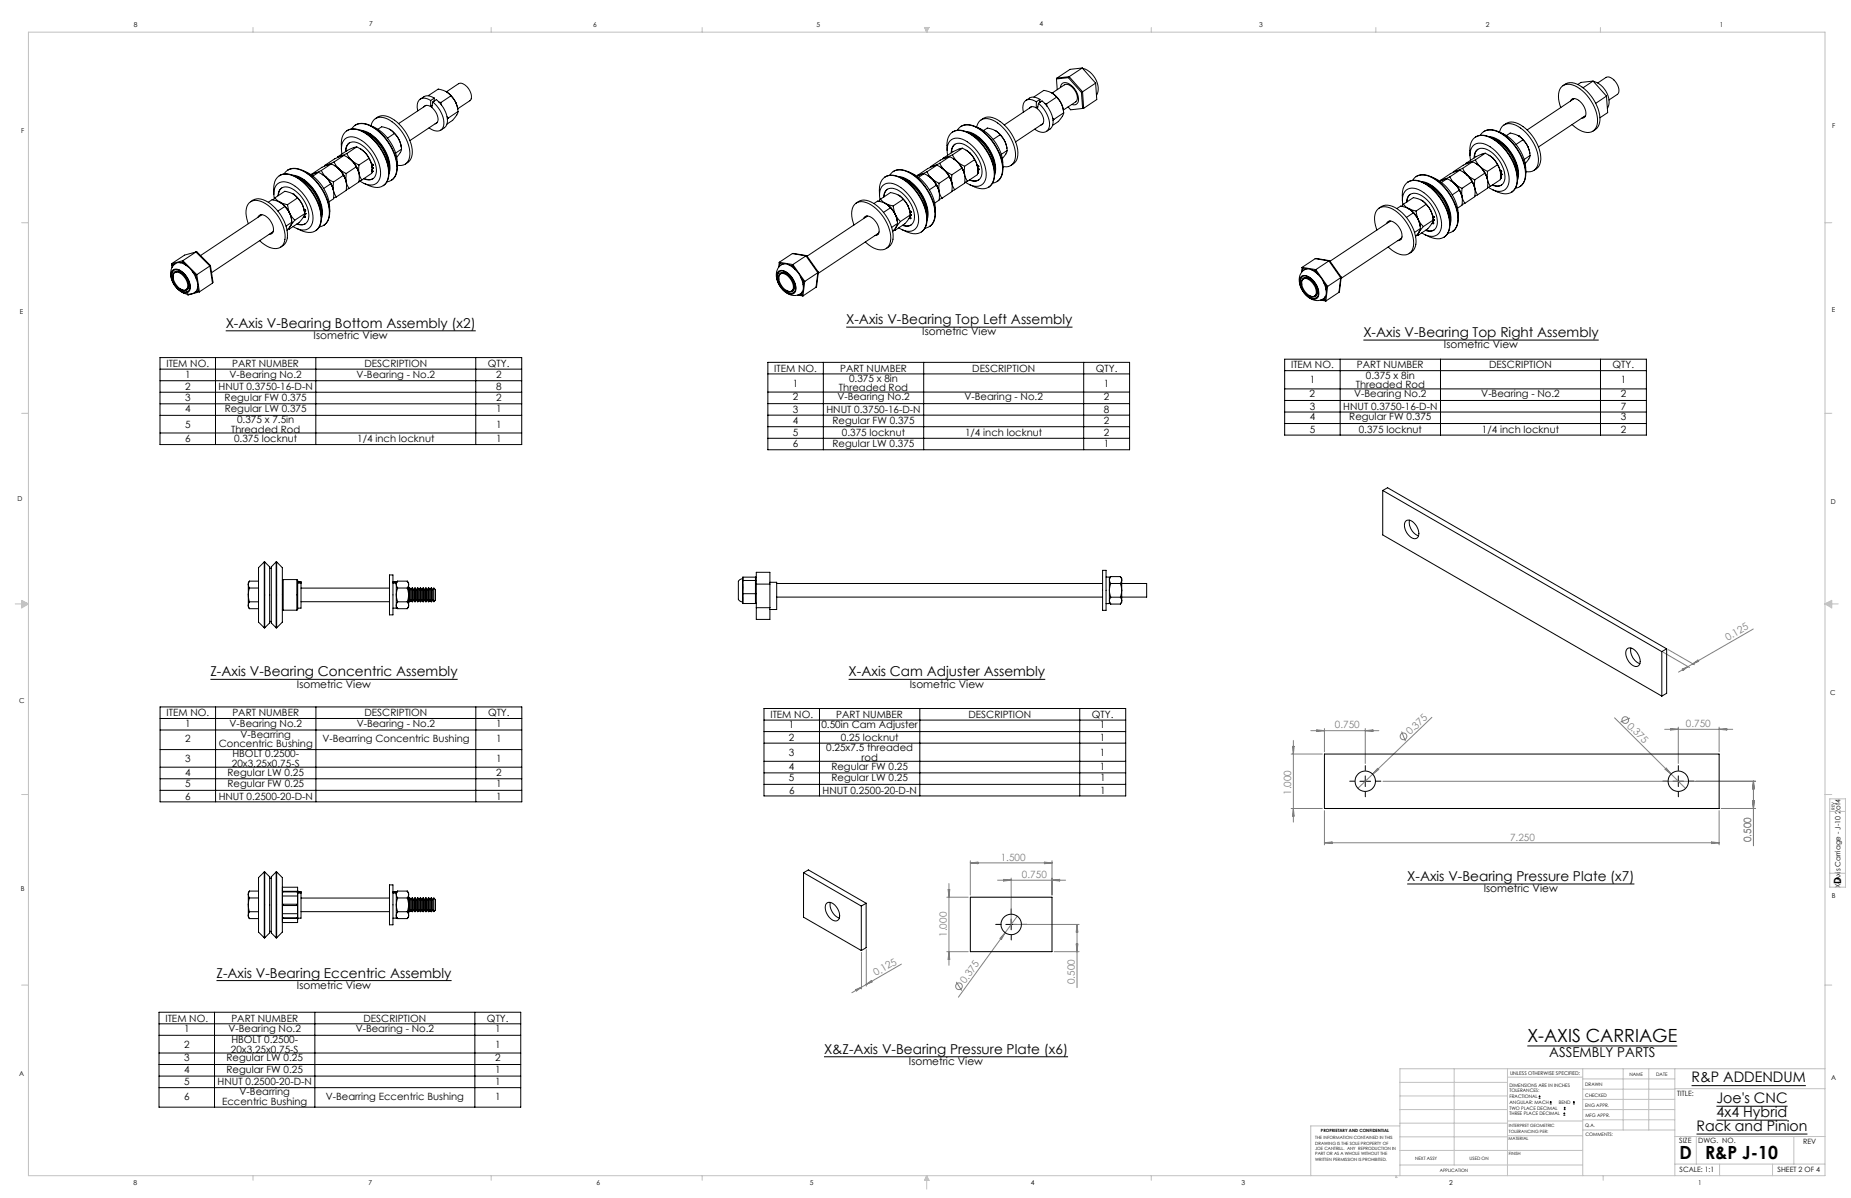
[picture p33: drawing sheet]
<svg xmlns="http://www.w3.org/2000/svg" width="864mm" height="559mm" viewBox="0 0 864 559" stroke-linecap="round" stroke-linejoin="round" font-family="sans-serif">
<defs><g id="words">
<g font-size="8.5">
<text x="713" y="486">X-AXIS CARRIAGE</text>
<text x="784" y="541">D</text>
<text x="796" y="541">R&amp;P J-10</text>
</g>
<g font-size="6.8">
<text x="789" y="505">R&amp;P ADDENDUM</text>
<text x="801" y="515">Joe's CNC</text>
<text x="801" y="521">4x4 Hybrid</text>
<text x="792" y="528">Rack and Pinion</text>
</g>
<g font-size="6.3">
<text x="105" y="153">X-Axis V-Bearing Bottom Assembly (x2)</text>
<text x="395" y="151">X-Axis V-Bearing Top Left Assembly</text>
<text x="636" y="157">X-Axis V-Bearing Top Right Assembly</text>
<text x="98" y="316">Z-Axis V-Bearing Concentric Assembly</text>
<text x="396" y="316">X-Axis Cam Adjuster Assembly</text>
<text x="657" y="411">X-Axis V-Bearing Pressure Plate (x7)</text>
<text x="101" y="456">Z-Axis V-Bearing Eccentric Assembly</text>
<text x="384" y="492">X&amp;Z-Axis V-Bearing Pressure Plate (x6)</text>
<text x="723" y="493">ASSEMBLY PARTS</text>
</g>
<g font-size="4.9">
<text x="146" y="158">Isometric View</text>
<text x="430" y="156">Isometric View</text>
<text x="674" y="162">Isometric View</text>
<text x="139" y="321">Isometric View</text>
<text x="425" y="321">Isometric View</text>
<text x="692" y="416">Isometric View</text>
<text x="139" y="461">Isometric View</text>
<text x="424" y="497">Isometric View</text>
</g>
<g font-size="4.7">
<text x="78" y="171">ITEM NO.</text>
<text x="108" y="171">PART NUMBER</text>
<text x="170" y="171">DESCRIPTION</text>
<text x="228" y="171">QTY.</text>
<text x="361" y="173">ITEM NO.</text>
<text x="392" y="173">PART NUMBER</text>
<text x="454" y="173">DESCRIPTION</text>
<text x="511" y="173">QTY.</text>
<text x="602" y="172">ITEM NO.</text>
<text x="633" y="172">PART NUMBER</text>
<text x="695" y="172">DESCRIPTION</text>
<text x="752" y="172">QTY.</text>
<text x="86" y="176">1</text>
<text x="107" y="176">V-Bearing No.2</text>
<text x="166" y="176">V-Bearing - No.2</text>
<text x="231" y="176">2</text>
<text x="396" y="178">0.375 x 8in</text>
<text x="611" y="179">1</text>
<text x="637" y="177">0.375 x 8in</text>
<text x="756" y="179">1</text>
<text x="86" y="182">2</text>
<text x="102" y="182">HNUT 0.3750-16-D-N</text>
<text x="231" y="182">8</text>
<text x="370" y="180">1</text>
<text x="391" y="183">Threaded Rod</text>
<text x="515" y="180">1</text>
<text x="611" y="185">2</text>
<text x="632" y="185">V-Bearing No.2</text>
<text x="633" y="181">Threaded Rod</text>
<text x="691" y="185">V-Bearing - No.2</text>
<text x="756" y="185">2</text>
<text x="86" y="187">3</text>
<text x="105" y="187">Regular FW 0.375</text>
<text x="231" y="187">2</text>
<text x="370" y="187">2</text>
<text x="391" y="187">V-Bearing No.2</text>
<text x="450" y="187">V-Bearing - No.2</text>
<text x="515" y="187">2</text>
<text x="611" y="191">3</text>
<text x="627" y="191">HNUT 0.3750-16-D-N</text>
<text x="756" y="191">7</text>
<text x="86" y="192">4</text>
<text x="105" y="192">Regular LW 0.375</text>
<text x="111" y="197">0.375 x 7.5in</text>
<text x="231" y="192">1</text>
<text x="370" y="193">3</text>
<text x="370" y="198">4</text>
<text x="386" y="193">HNUT 0.3750-16-D-N</text>
<text x="388" y="198">Regular FW 0.375</text>
<text x="515" y="193">8</text>
<text x="515" y="198">2</text>
<text x="611" y="196">4</text>
<text x="630" y="196">Regular FW 0.375</text>
<text x="756" y="196">3</text>
<text x="86" y="200">5</text>
<text x="108" y="202">Threaded Rod</text>
<text x="231" y="200">1</text>
<text x="370" y="203">5</text>
<text x="393" y="203">0.375 locknut</text>
<text x="450" y="203">1/4 inch locknut</text>
<text x="515" y="203">2</text>
<text x="611" y="202">5</text>
<text x="634" y="202">0.375 locknut</text>
<text x="691" y="202">1/4 inch locknut</text>
<text x="756" y="202">2</text>
<text x="86" y="206">6</text>
<text x="109" y="206">0.375 locknut</text>
<text x="167" y="206">1/4 inch locknut</text>
<text x="231" y="206">1</text>
<text x="370" y="208">6</text>
<text x="388" y="208">Regular LW 0.375</text>
<text x="515" y="208">1</text>
<text x="78" y="334">ITEM NO.</text>
<text x="108" y="334">PART NUMBER</text>
<text x="170" y="334">DESCRIPTION</text>
<text x="228" y="334">QTY.</text>
<text x="359" y="335">ITEM NO.</text>
<text x="390" y="335">PART NUMBER</text>
<text x="452" y="335">DESCRIPTION</text>
<text x="509" y="335">QTY.</text>
<text x="86" y="339">1</text>
<text x="107" y="339">V-Bearing No.2</text>
<text x="166" y="339">V-Bearing - No.2</text>
<text x="231" y="339">1</text>
<text x="368" y="340">1</text>
<text x="383" y="340">0.50in Cam Adjuster</text>
<text x="513" y="340">1</text>
<text x="86" y="346">2</text>
<text x="112" y="344">V-Bearring</text>
<text x="150" y="346">V-Bearring Concentric Bushing</text>
<text x="231" y="346">1</text>
<text x="368" y="346">2</text>
<text x="392" y="346">0.25 locknut</text>
<text x="513" y="346">1</text>
<text x="102" y="349">Concentric Bushing</text>
<text x="108" y="353">HBOLT 0.2500-</text>
<text x="368" y="353">3</text>
<text x="385" y="350">0.25x7.5 threaded</text>
<text x="513" y="353">1</text>
<text x="86" y="355">3</text>
<text x="108" y="358">20x3.25x0.75-S</text>
<text x="231" y="355">1</text>
<text x="368" y="359">4</text>
<text x="388" y="359">Regular FW 0.25</text>
<text x="402" y="355">rod</text>
<text x="513" y="359">1</text>
<text x="86" y="362">4</text>
<text x="106" y="362">Regular LW 0.25</text>
<text x="231" y="362">2</text>
<text x="368" y="364">5</text>
<text x="388" y="364">Regular LW 0.25</text>
<text x="513" y="364">1</text>
<text x="86" y="367">5</text>
<text x="106" y="367">Regular FW 0.25</text>
<text x="231" y="367">1</text>
<text x="368" y="370">6</text>
<text x="384" y="370">HNUT 0.2500-20-D-N</text>
<text x="513" y="370">1</text>
<text x="86" y="373">6</text>
<text x="102" y="373">HNUT 0.2500-20-D-N</text>
<text x="231" y="373">1</text>
<text x="859" y="412" transform="rotate(-90 859 412)">D</text>
<text x="77" y="477">ITEM NO.</text>
<text x="108" y="477">PART NUMBER</text>
<text x="170" y="477">DESCRIPTION</text>
<text x="227" y="477">QTY.</text>
<text x="86" y="481">1</text>
<text x="107" y="481">V-Bearing No.2</text>
<text x="166" y="481">V-Bearing - No.2</text>
<text x="231" y="481">1</text>
<text x="86" y="489">2</text>
<text x="108" y="491">20x3.25x0.75-S</text>
<text x="108" y="486">HBOLT 0.2500-</text>
<text x="231" y="489">1</text>
<text x="86" y="495">3</text>
<text x="106" y="495">Regular LW 0.25</text>
<text x="231" y="495">2</text>
<text x="86" y="500">4</text>
<text x="106" y="500">Regular FW 0.25</text>
<text x="231" y="500">1</text>
<text x="86" y="506">5</text>
<text x="102" y="506">HNUT 0.2500-20-D-N</text>
<text x="231" y="506">1</text>
<text x="86" y="513">6</text>
<text x="104" y="515">Eccentric Bushing</text>
<text x="112" y="511">V-Bearring</text>
<text x="152" y="513">V-Bearring Eccentric Bushing</text>
<text x="231" y="513">1</text>
</g>
<g font-size="4.7" fill="#808080">
<text x="806" y="299" transform="rotate(-30 806 299)">0.125</text>
<text x="623" y="340">0.750</text>
<text x="759" y="339" transform="rotate(45 759 339)">0.375</text>
<text x="787" y="339">0.750</text>
<text x="658" y="343" transform="rotate(-44 658 343)">0.375</text>
<text x="602" y="371" transform="rotate(-90 602 371)">1.000</text>
<text x="705" y="392">7.250</text>
<text x="817" y="393" transform="rotate(-90 817 393)">0.500</text>
<text x="467" y="401">1.500</text>
<text x="477" y="410">0.750</text>
<text x="442" y="437" transform="rotate(-90 442 437)">1.000</text>
<text x="409" y="455" transform="rotate(-30 409 455)">0.125</text>
<text x="450" y="459" transform="rotate(-54 450 459)">0.375</text>
<text x="502" y="459" transform="rotate(-90 502 459)">0.500</text>
</g>
<g font-size="3.4">
<text x="859" y="414" transform="rotate(-90 859 414)">X-Axis Carriage - J-10 2of4</text>
<text x="783" y="511">TITLE:</text>
<text x="783" y="533">SIZE</text>
<text x="792" y="533">DWG. NO.</text>
<text x="841" y="533">REV</text>
<text x="784" y="547">SCALE: 1:1</text>
<text x="829" y="547">SHEET 2 OF 4</text>
</g>
<g font-size="3.2">
<text x="62" y="12">8</text>
<text x="172" y="12">7</text>
<text x="277" y="12">6</text>
<text x="381" y="12">5</text>
<text x="485" y="12">4</text>
<text x="588" y="12">3</text>
<text x="693" y="12">2</text>
<text x="802" y="12">1</text>
<text x="855" y="60">F</text>
<text x="10" y="62">F</text>
<text x="9" y="147">E</text>
<text x="855" y="145">E</text>
<text x="8" y="234">D</text>
<text x="854" y="235">D</text>
<text x="9" y="328">C</text>
<text x="854" y="324">C</text>
<text x="10" y="416">B</text>
<text x="855" y="419">B</text>
<text x="9" y="502">A</text>
<text x="854" y="504">A</text>
<text x="62" y="553">8</text>
<text x="172" y="553">7</text>
<text x="278" y="553">6</text>
<text x="378" y="553">5</text>
<text x="481" y="553">4</text>
<text x="579" y="553">3</text>
<text x="676" y="553">2</text>
<text x="792" y="553">1</text>
</g>
<text font-size="2.4" x="705" y="501">UNLESS OTHERWISE SPECIFIED:</text>
<g font-size="2.2">
<text x="760" y="502">NAME</text>
<text x="773" y="502">DATE</text>
<text x="704" y="507">DIMENSIONS ARE IN INCHES</text>
<text x="704" y="510">TOLERANCES:</text>
<text x="740" y="507">DRAWN</text>
<text x="704" y="512">FRACTIONAL</text>
<text x="704" y="515">ANGULAR: MACH</text>
<text x="727" y="515">BEND</text>
<text x="740" y="511">CHECKED</text>
<text x="704" y="518">TWO PLACE DECIMAL</text>
<text x="704" y="520">THREE PLACE DECIMAL</text>
<text x="740" y="516">ENG APPR.</text>
<text x="740" y="521">MFG APPR.</text>
<text x="740" y="526">Q.A.</text>
<text x="740" y="530">COMMENTS:</text>
</g>
<g font-size="2.1">
<text x="660" y="541">NEXT ASSY</text>
<text x="686" y="541">USED ON</text>
<text x="672" y="547">APPLICATION</text>
</g>
<g font-size="2">
<text x="856" y="378" transform="rotate(-90 856 378)">REV</text>
<text x="704" y="526">INTERPRET GEOMETRIC</text>
<text x="614" y="531">THE INFORMATION CONTAINED IN THIS</text>
<text x="614" y="534">DRAWING IS THE SOLE PROPERTY OF</text>
<text x="616" y="528">PROPRIETARY AND CONFIDENTIAL</text>
<text x="704" y="532">MATERIAL</text>
<text x="704" y="528">TOLERANCING PER:</text>
<text x="614" y="536">JOE CANTRILL. ANY REPRODUCTION IN</text>
<text x="614" y="539">PART OR AS A WHOLE WITHOUT THE</text>
<text x="704" y="539">FINISH</text>
<text x="614" y="541">WRITTEN PERMISSION IS PROHIBITED.</text>
</g>
</g></defs>
<g fill="none" stroke="#808080" stroke-width=".47">
<path d="M818 293l-28 17M776 304l12 7M778 303l13 7M785 312l3-1-3 2zM788 311l-5 3M790 310l-2 1M790 310l2-2 1 1zM618 340v11M637 340v16M668 335l-34 33M753 335l33 33M760 335l-4 2"/>
<path d="M779 340h4l-4 1zM783 339v17M802 339v12M602 352h15M603 348h1l-1 4zM603 345v38M612 341h31M614 340l4 1h-4zM637 341l4-1v1zM643 358v1l-3 2zM654 341l2 5M777 340h31"/>
<path d="M777 359v-1l3 3zM802 340h4v1zM602 377h15M603 377l1 4h-1zM618 378v16M645 364h174M802 378v16M803 377h16M818 374v3zM818 364v30M818 364v4zM618 393h184"/>
<path d="M618 393h3zM799 393h3h-3zM442 419h10M442 415h1v4zM443 412v38M453 401v17M453 402h38M453 402h3v1zM465 411h32M468 410l4 1h-4zM472 410v20M487 402h4l-4 1z"/>
<path d="M491 401v17M491 411l3-1v1zM469 435l-2 3zM473 431h30M475 427l-28 38M502 431v30M502 431l1 4h-1zM402 444v17M404 443v17M404 459l3-2v1zM421 450l-19 10M442 444h10"/>
<path d="M443 444v3h-1zM446 458l3 4M492 444h11M502 440h1l-1 4zM399 462l3-2-2 2zM402 460l-5 3"/>
<circle cx="758" cy="336" r="1.6"/>
<circle cx="655" cy="343" r="1.6"/>
<circle cx="447" cy="460" r="1.6"/>
</g>
<g fill="none" stroke="#000" stroke-width=".47">
<path d="M493 37v5M493 36v1M498 36l7 7M498 36l-5 1M499 36l6 7M499 36h-1M499 36h-6M505 32l6 7M505 32l-6 4M505 32h-6l-6 4M505 32a10 10 0 0 1 7 12M511 39l-6 4"/>
<path d="M511 39l1 7-6 5M729 40a7 7 0 0 1 10 2 17 17 0 0 1 7 17l-3 2M743 38l7 7M743 38l-4 3M743 38h-5l-2 1M743 38a10 10 0 0 1 7 13M745 39l4-3a6 6 0 0 1 6 8l-4 3M166 58a9 9 0 0 1 11 4 21 21 0 0 1 8 20l-2 2M173 58a20 20 0 0 1 12 20M173 59a5 5 0 0 1 4-4 5 5 0 0 1 5 1 18 18 0 0 1 9 19l-2 2h-4M175 55a7 7 0 0 1 10 2 17 17 0 0 1 7 17l-3 3M199 49l-13 9"/>
<path d="M200 45l4-3 4 1 2 2M201 50l-2-1-1 1M201 47a4 4 0 0 0-5 0 4 4 0 0 0-1 5M201 47v3M202 49l-1 1M202 48a11 11 0 0 1 4 12 5 5 0 0 1-6 0M202 48l2-2a11 11 0 0 1 4 13l-2 2M202 48l-1 2a6 6 0 0 1 3 7l-1 1M203 46l-4-1-3 1M203 46l-2 1M203 46v1M203 47h.1"/>
<path d="M204 57l-13 9M205 48h1M206 48v1M208 43l6-4a6 6 0 0 1 5 8l-5 4M208 43h.1M208 43l3 3 2 2M209 54v1M209 55v1M210 45l3 3M210 45l-4 3M213 48l1 4M213 48l1 3"/>
<path d="M214 52l-3 4-2 2M214 52l-5 3M448 59a9 9 0 0 1 11 3 22 22 0 0 1 8 20l-2 3M455 59a20 20 0 0 1 13 19M456 59a5 5 0 0 1 3-4 5 5 0 0 1 5 2 18 18 0 0 1 9 18l-2 2-3 1M458 56a7 7 0 0 1 10 2 16 16 0 0 1 6 17l-2 2M481 50l-12 8M482 45l5-3 4 1 2 2M483 50h-2h-1M484 47a4 4 0 0 0-6 0 4 4 0 0 0-1 5M484 47l-1 3M484 50h-1"/>
<path d="M485 48a11 11 0 0 1 4 13 4 4 0 0 1-6-1M485 48l1-1a11 11 0 0 1 5 12l-3 2M485 48l-1 3a5 5 0 0 1 2 7M485 46l-3-1-3 2M485 46l-1 1M485 46v2M485 47v1M487 58l-13 8M487 48h1M488 48v2M491 43l6-3a6 6 0 0 1 5 8l-6 3M491 43h.1"/>
<path d="M491 43l3 3 1 3M491 55l1 1M492 56h-1M493 45l2 4M493 45l-5 3M495 41a2.7 2.7 0 0 1 2-3 2.7 2.7 0 0 1 3 2 7 7 0 0 1 2 9h-2M495 49l1 4M495 49l1 3M496 53l-2 4-3 1M496 53l-4 3M498 50l2 1h5M505 43v8"/>
<path d="M505 43h.1M505 43l1 8M506 51h-1M702 58a7 7 0 0 1 10 2 17 17 0 0 1 6 17l-2 2M728 50a8 8 0 0 1 2-10 12 12 0 0 1 12 7 12 12 0 0 1 2 14 8 8 0 0 1-11-3M733 47a2.6 2.6 0 0 1 4 0 5 5 0 0 1 2 8h-1M734 46h.1M734 46l-21 15M739 54h1M740 54l-22 15M750 45l-5 3M750 45v8l-4 2"/>
<path d="M134 79a11 11 0 0 1 13 5 19 19 0 0 1 6 19l-2 2M134 79h.1M141 79a20 20 0 0 1 13 20M150 80l2 3M150 80l-3 1M152 77h-1M153 77h-1M153 77l-7 4M155 76l3 3M155 76l-2 1M155 76l-5 4M156 76l2 3"/>
<path d="M156 76l-3 1M156 77l2 2M157 73h.1M158 79l2 3 2 3M158 79l4 2M158 79l2 3M159 73h-2M159 73l-7 4M159 70a8 8 0 0 1 4-9 14 14 0 0 1 13 7 17 17 0 0 1 4 17 7 7 0 0 1-10 1M160 72a6 6 0 0 1 4-8 18 18 0 0 1 13 19 5 5 0 0 1-8 2l-1-1M160 72l4 3M160 72l-1 1"/>
<path d="M160 72l-4 4M161 71a4 4 0 0 1 2-5 4 4 0 0 1 5 1 14 14 0 0 1 7 15 4 4 0 0 1-5 1M162 61a9 9 0 0 1 11 3 21 21 0 0 1 8 20l-2 3M162 72l2 3M162 72l-3 1M162 73l2 2M163 67l-1 2-1 2M164 75l2 3 1 3M164 75l3 2M164 75l2 3M164 60a6 6 0 0 1 9-1 23 23 0 0 1 12 22l-2 3-2 1M166 78l1 3"/>
<path d="M166 78l-4 3M166 69l4 2M166 69l-4 1-5 3M166 69l-4 3M167 77v4M168 61a18 18 0 0 1 13 20M168 69l2 2M169 61a21 21 0 0 1 13 19M169 61a19 19 0 0 1 12 19M170 71l2 3M170 71l2 3 1 3M172 74l1 3"/>
<path d="M172 74l-5 3M173 76l1 1M173 77v4l-4 3M173 79h1M173 78h1M174 77h.1M174 79v1M174 78h.1M174 79h.1M174 78v1M174 80h.1M176 60a4 4 0 0 1 6 0l2 2"/>
<path d="M182 60h.1M182 60l2 2 2 3M184 62l2 3M184 62l-3 2M186 65l1 5M186 65l1 4M187 70l-2 3M187 70l-2 1M434 78h.1M436 77l-8 5M436 77l-2 1M437 77l4 2"/>
<path d="M437 77h-1M437 77l-4 3M438 76l3 3M438 76l-2 1M439 78l2 1M440 74h.1M441 79l2 3M441 79l2 3 1 3M441 79l3 3M442 73l-2 1M442 73l-8 5M442 70a8 8 0 0 1 4-9 17 17 0 0 1 15 11 13 13 0 0 1 1 15 8 8 0 0 1-10-1"/>
<path d="M442 72a6 6 0 0 1 5-8 18 18 0 0 1 13 20 5 5 0 0 1-9 1h-1M443 73l4 2M443 73h-1M443 73l-5 3M444 71a4 4 0 0 1 2-4 4 4 0 0 1 5 1 14 14 0 0 1 7 15l-2 1h-4M444 72l3 3M444 72l-2 1M444 62a9 9 0 0 1 11 2 22 22 0 0 1 9 20l-3 3M444 62h.1M445 74l2 1M446 67l-2 2v2M447 75l2 3 1 4"/>
<path d="M447 75l3 3M447 75l2 3M447 61a7 7 0 0 1 10-1 23 23 0 0 1 10 21l-1 3-3 1M449 78l1 4M449 78l-5 4M449 69l4 2M449 69l-4 2-5 3M449 69l-5 3M450 78v4M451 61a18 18 0 0 1 13 21M451 70l2 1M451 62a21 21 0 0 1 13 19"/>
<path d="M452 62a19 19 0 0 1 12 18M453 71l2 4M453 71l2 3 1 4M455 75l1 3M455 75l-5 3M456 77h1M456 77h.1M456 78v3l-5 4M456 80h.1M456 78l1 1M456 77v1M456 79h.1"/>
<path d="M456 80l1 1M456 80v1M456 79h1M456 78h.1M456 77l1 1M457 78h.1M457 77v1M457 78h-1M457 79h-1M457 79h.1M459 61a4 4 0 0 1 5 0l3 2M465 61h.1"/>
<path d="M465 61l2 2 2 3M467 63l2 3M467 63l-4 2M469 66l1 4M469 66l1 3M470 70l-2 4M470 70l-3 2M680 80l-8 4M680 80h-2M681 79l4 3M681 79l-1 1M681 79l-5 3"/>
<path d="M682 79l3 3M682 79l-2 1M684 76h.1M686 76l-8 4M686 76h-2M686 73a7 7 0 0 1 4-10 17 17 0 0 1 15 11 12 12 0 0 1 0 15 9 9 0 0 1-9 0M686 75a6 6 0 0 1 2-7 6 6 0 0 1 7 0 19 19 0 0 1 9 18 5 5 0 0 1-9 2l-1-1M687 75l4 3M687 75l-1 1M687 75l-5 4M688 74a4 4 0 0 1 2-5 4 4 0 0 1 5 1 14 14 0 0 1 6 15l-1 2-4-1M688 64a9 9 0 0 1 11 2 22 22 0 0 1 8 21l-2 3"/>
<path d="M688 75l3 3M688 75l-2 1M689 76l2 2M690 70l-2 1v3M691 78l2 3M691 78l2 3 1 3M691 78l3 2M691 63a6 6 0 0 1 9-1 23 23 0 0 1 11 21l-1 3-3 2M692 61a9 9 0 0 1 10 3 22 22 0 0 1 9 20l-2 3M693 71l3 3M693 71l-4 2-5 3M693 71l-5 4"/>
<path d="M694 80v4M695 64a18 18 0 0 1 13 20M695 72l1 2M695 64a21 21 0 0 1 13 19M696 64a19 19 0 0 1 12 19M696 74l3 3M696 74l3 3 1 3M699 77l1 3M699 77l-5 3M699 61a20 20 0 0 1 13 20M700 62a5 5 0 0 1 3-4 5 5 0 0 1 5 1 19 19 0 0 1 9 18l-1 3h-4M700 79l1 1z"/>
<path d="M700 80v4l-5 3M700 80h.1M700 80h1M701 80h-1M703 63a4 4 0 0 1 5 0l3 2M709 63h.1M709 63l2 2 2 3M711 65l2 3M711 65l-4 2M713 68l1 5M713 68l1 4M714 73l-2 3"/>
<path d="M714 73l-3 1M117 94a7 7 0 0 1 10 2 17 17 0 0 1 6 17l-2 2M128 91a7 7 0 0 1 5-10 20 20 0 0 1 16 15 10 10 0 0 1-2 12h-4l-5-1M128 93a5 5 0 0 1 2-7 5 5 0 0 1 7 0 18 18 0 0 1 8 19 6 6 0 0 1-8 1M128 92l5-3 4 1 2 2M128 92l3 2M128 92l-1 1M130 94h1M130 82a10 10 0 0 1 12 4 21 21 0 0 1 7 19l-2 3M131 94l2 2 2 4M131 94l3 1M131 94l2 2"/>
<path d="M131 94a4 4 0 0 0-6 0M131 95h.1M131 95l2 1 2 4M131 88l-1 3a4 4 0 0 1 2-4 4 4 0 0 1 5 1 14 14 0 0 1 7 15l-2 2-3-1h4M133 81a6 6 0 0 1 9-1 23 23 0 0 1 11 22l-2 3-2 1M133 96l2 4M133 96l-3 2M134 95l1 5M135 100l3 3M135 100l1 4M135 100l1 3M136 82a18 18 0 0 1 14 20"/>
<path d="M137 91h.1M137 91l2 1 2 4M137 82a21 21 0 0 1 13 19M138 82a19 19 0 0 1 12 19M139 92l2 4M139 92l-5 3M141 96l1 4M141 96l1 3M142 99l1 1M142 98v1M142 98h.1M142 100l-2 4-5 3"/>
<path d="M142 100l-4 3M142 99v1M142 100h1M142 100h.1M142 98h1M143 98l-1 1M143 100h-1M143 98h.1M143 98h-1M143 100h.1M146 81h.1M147 81h-1"/>
<path d="M147 81l-2 1M149 80l3 3M149 80l-2 1M149 80l-3 2M150 81l2 2M152 83l2 3 2 3M152 83l4 2M152 83l2 3M154 86l2 3M154 86l-3 2M156 89l1 3M156 85v4"/>
<path d="M156 89v4l-2 1M157 92h-1M160 82l2 3M160 82l-4 3M162 85l1 3M162 81v4M162 85v4l-5 3M163 88l-1 1M167 81l2 3M167 81v4l-4 3M169 84l-1 1M170 83l2 1 2-1"/>
<path d="M399 95a8 8 0 0 1 11 2 17 17 0 0 1 6 17l-2 2M410 91a7 7 0 0 1 5-9 20 20 0 0 1 16 15 9 9 0 0 1-3 12h-3l-4-2M411 93a5 5 0 0 1 1-7 5 5 0 0 1 7 1 18 18 0 0 1 9 18 6 6 0 0 1-9 1M411 93l4-3 4 1 2 2M411 93l2 2M411 93l-1 1M412 92a4 4 0 0 1 3-4 4 4 0 0 1 5 1 13 13 0 0 1 6 15l-2 1h-3M413 83a9 9 0 0 1 10 2 23 23 0 0 1 9 20l-1 2-1 1M413 95h.1M413 95l3 2 2 3M413 95l4 1M413 95l2 2"/>
<path d="M413 95a4 4 0 0 0-5 0M414 88l-1 2-1 2M415 82a7 7 0 0 1 10-1 23 23 0 0 1 11 22l-2 2-2 1M415 97l3 3M415 97l-3 2M417 80a9 9 0 0 1 10 2 23 23 0 0 1 9 20l-2 4M417 96l1 4M419 82a18 18 0 0 1 14 21M419 91h.1M419 91l3 2 2 3M420 83a21 21 0 0 1 13 19M420 83a19 19 0 0 1 13 18"/>
<path d="M421 93l3 3M421 93l-4 3M424 80a20 20 0 0 1 12 19M424 96l1 4M424 96l1 3M424 98l1 1zM424 99h1M425 100h.1M425 99h.1M428 82h.1M430 81l-2 1M431 81l4 2"/>
<path d="M431 81h-1M431 81l-2 2M433 80l2 3M433 80l-3 1M433 82l2 1M435 83l2 3 1 3M435 83l3 3M435 83l2 3M437 86l1 3M437 86l-3 3M438 89l1 3M438 86v3"/>
<path d="M438 89v4l-2 2M439 92l-1 1M443 82l1 3M443 82l-5 4M444 85v4l-5 3M444 85l1 4M444 82v3M445 89h-1M450 82l1 3M450 82v3l-5 4M451 85h-1M452 84h3h2"/>
<path d="M456 81h.1M457 81h-1M643 97a7 7 0 0 1 10 1 17 17 0 0 1 7 18l-3 2M654 94a8 8 0 0 1 4-10 15 15 0 0 1 14 9 16 16 0 0 1 3 16 6 6 0 0 1-8 1h-2M655 95a5 5 0 0 1 1-6 5 5 0 0 1 7 0 19 19 0 0 1 9 18 5 5 0 0 1-9 2M655 95l4-3 4 1 2 2M655 95l2 2M655 95l-1 1M656 94a4 4 0 0 1 3-4 4 4 0 0 1 5 1 13 13 0 0 1 6 16l-2 1-3-1M657 85a9 9 0 0 1 11 3 22 22 0 0 1 8 19l-2 4M657 97h.1M657 97l3 2 2 3"/>
<path d="M657 97l4 1M657 97l2 2M657 97a4 4 0 0 0-5 0M658 91l-1 1-1 2M659 84a7 7 0 0 1 10-1 23 23 0 0 1 11 22l-2 3-2 1M659 99l3 3M659 99l-3 2M661 82a9 9 0 0 1 11 3 22 22 0 0 1 8 20l-2 3M661 98l1 4M663 85a18 18 0 0 1 13 20M663 94h.1M663 94l3 1 2 4"/>
<path d="M664 85a21 21 0 0 1 12 19M664 85a19 19 0 0 1 12 19M665 95l3 4M665 95l-4 3M668 82a20 20 0 0 1 12 20M668 99l1 4M668 99l1 3M672 84h.1M674 84h-2M674 84l-2 1M675 83l4 3M675 83l-1 1"/>
<path d="M675 83l-2 2M676 82l3 4M676 82l-2 2M677 84l2 2M678 80h.1M679 86l2 3 1 3M679 86l3 2M679 86l2 3M681 89l1 3M681 89l-3 2M682 92l1 3M682 88v4"/>
<path d="M682 92v4l-2 1M683 80l2 2M683 95h-1M685 82l2 3M685 82l2 3 1 3M685 82l3 2M687 85l1 3M687 85l-5 3M688 88v4l-5 3M688 88l1 3M688 84v4M689 91h-1"/>
<path d="M693 81l1 3M693 81l-5 3M694 84v4l-5 3M694 84l1 3M695 87l-1 1M696 86l3 1 2-1M700 82h.1M700 81h.1M700 82v1M700 82l1 1M700 83h.1M700 81h1"/>
<path d="M701 83h-1M701 81h-1M701 81h.1M701 82h.1M701 81v1M701 81h-1h1M91 118l-6 4M91 118l7 6M91 118l-5 1-6 4M116 104a8 8 0 0 1 2-10 13 13 0 0 1 12 7 11 11 0 0 1 1 14 8 8 0 0 1-10-3M120 101a2.3 2.3 0 0 1 4 0 6 6 0 0 1 3 8h-1M122 100l-1 1"/>
<path d="M122 100l-28 19M127 109h.1M127 108l-28 19M134 107h1M136 105l-1 2M136 105l-2 2M136 105h.1M136 104v1M136 104l-3 1M138 103l-2 2M142 101h.1M142 100v1"/>
<path d="M370 118l-6 4M370 118l6 1M376 119l-6 4M376 119l6 8M376 119h.1M398 105a8 8 0 0 1 2-11 13 13 0 0 1 13 9 11 11 0 0 1 1 13 9 9 0 0 1-10-3M403 102a2.6 2.6 0 0 1 5 0 5 5 0 0 1 1 8h-1M404 101h.1M405 101l-28 18M410 109h-1M410 109l-28 19M417 107h1"/>
<path d="M418 100l2 3M418 100l1 4M418 100l1 3M418 106v1M418 106l-2 2M418 106h.1M419 104l-1 2M419 104l-3 2M420 103l-2 3M425 101h.1M425 102h.1M425 101v1"/>
<path d="M425 100l-3 4-4 3M425 100l-5 3M425 100v1M425 105h-2h-2M434 106h.1M642 107a8 8 0 0 1 2-10 14 14 0 0 1 14 10 9 9 0 0 1-1 12 9 9 0 0 1-9-4M647 104a2.6 2.6 0 0 1 5 1 5 5 0 0 1 1 7h-1M648 103v1M649 103l-28 19M654 111l-1 1M654 111l-28 19M661 110h1"/>
<path d="M662 102l2 4M662 102l1 5M662 102l1 4M662 108v2M662 108l-2 2M662 108h.1M663 107l-1 1M663 107l-3 1M664 106l-2 2M669 103v1M669 104h.1M669 101v1"/>
<path d="M669 102v1M669 101h.1M669 103l-3 4-4 3M669 103l-5 3M669 103h.1M669 107l-2 1-2-1M80 123v1M80 123v2M80 124h.1M80 126a5 5 0 0 1 7 3 5 5 0 0 1 0 8 8 8 0 0 1-7-11zM81 126a6 6 0 0 1 7 5 3 3 0 0 1-1 5 8 8 0 0 1-6-10zM81 130a2.4 2.4 0 0 1 1-4 2.4 2.4 0 0 1 3 2 6 6 0 0 1 2 7h-3"/>
<path d="M81 126a7 7 0 0 0 3 10h1M81 127a6 6 0 0 1 7 7 2.1 2.1 0 0 1-2 1 2.1 2.1 0 0 1-2-1 6 6 0 0 1-3-7zM82 123l-2 1M82 127a5 5 0 0 1 6 5l-1 3M84 123a5 5 0 0 0-4 8 8 8 0 0 0 11 5M84 123l3 1M85 136h3M85 122l2 2M85 122l-1 1M85 122h.1M85 122l7 6M85 122l-5 1"/>
<path d="M87 124l3 3M87 135h.1M87 137l1 1M88 137v1M90 127l2 3M90 127l1 1M91 128l1 2M92 130v4M92 128h-1M92 128l1 8M92 134l-1 2M92 134v2"/>
<path d="M92 136h1M92 136h-1M93 136l-5 2M98 124l-6 4M98 124l1 8M98 124h.1M99 132l-6 4M363 127a7 7 0 0 1 8 6 2.9 2.9 0 0 1-1 4 2.9 2.9 0 0 1-4-1 8 8 0 0 1-3-9zM363 127a5 5 0 0 1 7 4 4 4 0 0 1-1 6 8 8 0 0 1-6-10zM363 130a2.4 2.4 0 0 1 1-3 2.4 2.4 0 0 1 4 1 6 6 0 0 1 2 8h-1l-2-1M364 122v1M364 122l6 1"/>
<path d="M364 122l-1 3M364 127a7 7 0 0 0 4 10h2M364 123h1M364 123v1M364 128a6 6 0 0 1 6 7 2.7 2.7 0 0 1-3 1 2.7 2.7 0 0 1-2-2 5 5 0 0 1-1-6zM365 127l-1 1M365 127a6 6 0 0 1 5 8l-1 1M365 127h.1M365 123a7 7 0 0 0-1 11 6 6 0 0 0 10 2M365 123l3 1M368 124l3 2M368 124h2"/>
<path d="M370 124l1 2M370 123v1M370 123l5 8M371 126l3 3M372 138h3M373 137l1 1M374 129l1 4M374 129l1 2M374 138h1M374 136v2M375 133l-1 3M375 131v2"/>
<path d="M375 131h.1M375 131v7M381 134l-6 4M382 127l-7 4M382 127l-1 7M382 127h.1M607 129a7 7 0 0 1 8 7 2.8 2.8 0 0 1-2 4 2.8 2.8 0 0 1-3-2 8 8 0 0 1-3-9zM607 129a5 5 0 0 1 7 4 4 4 0 0 1-1 6 8 8 0 0 1-6-10zM607 133a2.4 2.4 0 0 1 1-4 2.4 2.4 0 0 1 4 2 6 6 0 0 1 2 7l-1 1-2-1M608 125h.1M608 125l6 1M608 125l-1 2"/>
<path d="M608 129a7 7 0 0 0 4 10h2M608 125l1 1M608 125v2M608 130a6 6 0 0 1 5 8 6 6 0 0 1-5-8zM608 130a5 5 0 0 1 6 5v2l-1 1M609 126a7 7 0 0 0-1 11 6 6 0 0 0 10 2v-1M609 126h3M612 126l3 2M612 126h2M614 121l-6 4M614 121l6 1M614 126l1 2"/>
<path d="M614 126h.1M614 126l5 8M615 128l3 4M616 140h3M617 140h1M618 132l1 3M618 132l1 2M618 140h1M618 138v2M619 135l-1 3M619 134v1M619 134h.1"/>
<path d="M619 134v6M620 122l-6 4M620 122l6 8M620 122l6 7M620 122h.1M625 136l-6 4M626 130l-7 4M626 130l-1 6M626 129v1M626 129l-1 7M105 154h117M395 153h105"/>
<path d="M636 159h110M75 167h168v40h-168zM75 178h168M75 172h168M101 167v40M147 167v40M222 167v40M358 169h169v41h-169zM358 174h169M384 169v41M431 169v41M506 169v41"/>
<path d="M599 168h169v35h-169zM599 173h169M625 168v35M672 168v35M747 168v35M75 183h168M75 188h168M75 194h168M358 183h169M358 188h169M358 194h169M358 199h169"/>
<path d="M599 181h169M599 187h169M599 192h169M599 198h169M75 202h168M358 204h169M645 229v21l130 75M645 229l130 75M645 229l2-1 131 75M656 243a5 5 0 0 1 6 6 2.4 2.4 0 0 1-2 2 2.4 2.4 0 0 1-3-1 6 6 0 0 1-1-7zM658 243v2a7 7 0 0 0 4 5M116 277v4"/>
<path d="M116 273v4M116 273v1M116 277v5M116 274v3M116 271v2M116 274h5M116 271h5M123 262l-2 3v25l2 3M123 262v31M123 262h1M124 262l2 2v27l-2 2M124 262v31"/>
<path d="M126 265h1M129 262l-2 2v27l2 2M129 262v31M129 262h.1M129 262l3 3v25l-3 3M132 270v15M132 270h7M132 270v1M139 270v15M139 271l1 1M139 272h1M140 272v12h-1"/>
<path d="M140 274h42M140 272h.1M182 268h1v19h-1zM183 271l2 1M183 272h2M185 272v12h-2M185 272h.1M186 274l-1 3 1 4M186 271a2.3 2.3 0 0 0 0 3M186 271l-1 1M186 274h4M186 271h4"/>
<path d="M190 274l1 3M190 271l1 2M191 277l-1 4M191 277v5M191 273l-1 1M191 273v4M191 274v7M191 274h.1M191 274v1M191 274l1 1M192 275v5M192 280l-1 1"/>
<path d="M192 280v1M192 274v7M192 274h.1M192 274v1M192 274l1 1M193 275v5M193 280l-1 1M193 280l1 1M194 274v7M194 274h.1M194 274l-1 1M194 274v1"/>
<path d="M194 275v5M194 280v1M194 280l1 1M195 274v7M195 274h.1M195 274l-1 1M195 274l1 1M196 275v5M196 280l-1 1M196 280v1M196 274v7M196 274h.1"/>
<path d="M196 274v1M196 274l1 1M197 275v5M197 280l-1 1M197 280v1M197 274v7M197 274h1M197 274v1M198 274v7M198 274v1M198 275v5M198 280v1"/>
<path d="M198 280l1 1M199 274v7M199 274h.1M199 274l-1 1M199 274v1M199 275v5M199 280v1M199 280l1 1M200 274v7M200 274h.1M200 274l-1 1M200 274l1 1"/>
<path d="M201 275v5M201 280l-1 1M201 280v1M201 274v7M201 274h.1M201 274v1M201 274l1 1M202 275v5M202 280l-1 1M202 280v1M202 274v7M202 274l1 1v5l-1 1"/>
<path d="M202 274v1M346 270l-2 1v9l2 1M346 270l1 12M346 277h7M347 269h5M347 269v13M347 269l-1 1M352 269v13M352 269h1M353 271h-7M353 267h6v22h-6zM353 272h6"/>
<path d="M359 272h3v12h-3M362 279h152M362 272h152M514 266h2v19h-2zM516 269h2v13h-2M518 272v3v4M518 279v1v2M518 269v2v1M518 279h5M518 272h5M518 269v1M518 269h5"/>
<path d="M523 272v3M523 279v1M523 269v2M523 272h12v7h-12M523 271v1M523 271v4M523 275v4M523 275v5M116 282v2M116 281v1M116 281h5M116 284h5"/>
<path d="M123 293h1M126 290h1M129 293h.1M132 284v1M132 285h7M140 281h42M185 283l1 1M186 281a2.3 2.3 0 0 0 0 3M186 281h4M186 284h4M190 281l1 1M191 282l-1 2"/>
<path d="M191 280v1M191 281h.1M192 281h.1M194 281h.1M195 281h.1M196 281h.1M197 281h1M199 281h.1M200 281h.1M201 281h.1M347 282h5M353 281l-1 1"/>
<path d="M353 283h6M518 281v1M518 282h5M523 280v2M98 317h116M396 317h92M759 303a5 5 0 0 1 6 6 2.4 2.4 0 0 1-2 2 2.4 2.4 0 0 1-2-2h-1a5 5 0 0 1-1-6zM761 302v1a7 7 0 0 0 4 7M775 304v21M778 303l-3 1M778 303v20l-3 2M75 330h168v44h-168z"/>
<path d="M75 335h168M101 330v44M147 330v44M222 330v44M356 330h169v41h-169zM356 336h169M382 330v41M429 330v41M504 330v41M75 341h168M75 350h168M75 358h168"/>
<path d="M356 341h169M356 347h169M356 355h169M618 352h184v25h-184zM75 363h168M75 369h168M356 361h169M356 366h169M634 364h5M637 362v5M781 364h5M783 362v5"/>
<path d="M116 417v5M116 417v2M116 419v3M116 416v1M116 419h5M116 416h5M123 407v30M123 407l-2 2v26l2 2M123 407h1M124 407v30M124 407l2 2v26l-2 2M126 409h1"/>
<path d="M129 407l-2 2v26l2 2M129 407v30M129 407h.1M129 407l3 2v26l-3 2M132 415h.1M132 414h7v16h-7zM132 418h7M132 416h7zM139 415v14M139 416h1M139 417h1M140 417v11h-1"/>
<path d="M140 416v1M140 419h42M182 413h1v18h-1zM183 416h2M183 417h2M185 417v11h-2M185 416v1M186 419l-1 3 1 3M186 416a2.3 2.3 0 0 0 0 3M186 419h4M186 416l-1 1M186 416h4"/>
<path d="M190 419l1 3M190 416l1 1M191 417l-1 2M191 417v5M191 419v6M191 419h.1M191 419l1 1M192 420v4M192 419v6M192 419h.1M192 419v1M192 419l1 1"/>
<path d="M193 420v4M194 419v6M194 419h.1M194 419l-1 1M194 419v1M194 420v4M195 419v6M195 419h.1M195 419l-1 1M195 419l1 1M196 420v4M196 419v6"/>
<path d="M196 419h.1M196 419v1M196 419l1 1M197 420v4M197 419v6M197 419h1M197 419v1M198 419v6M198 419v1M198 420v4M199 419v6M199 419h.1"/>
<path d="M199 419l-1 1M199 419v1M199 420v4M200 419v6M200 419h.1M200 419l-1 1M200 419l1 1M201 420v4M201 419v6M201 419h.1M201 419v1M201 419l1 1"/>
<path d="M202 420v4M202 419l1 1v4l-1 1M202 419v6M202 419v1M375 407v21l27 15M375 407l27 16M375 407l2-1 27 15M453 419h38v25h-38zM657 412h106M116 422v5M116 422v3M116 427v1"/>
<path d="M116 425v2M116 425h5M116 428h5M123 437h1M126 435h1M129 437h.1M132 429h.1M132 426h7M132 422h7h-7zM132 428h7zM139 429h.1M140 425h42"/>
<path d="M185 428h1M186 425a2.3 2.3 0 0 0 0 3M186 425h4M186 428h4M190 425l1 2M191 422l-1 3M191 422v5M191 427l-1 1M191 425h.1M192 424l-1 1M192 424v1M192 425h.1"/>
<path d="M193 424l-1 1M193 424l1 1M194 425h.1M194 424v1M194 424l1 1M195 425h.1M196 424l-1 1M196 424v1M196 425h.1M197 424l-1 1M197 424v1M197 425h1"/>
<path d="M198 424v1M198 424l1 1M199 425h.1M199 424v1M199 424l1 1M200 425h.1M201 424l-1 1M201 424v1M201 425h.1M202 424l-1 1M202 424v1M386 421a5 5 0 0 1 6 6 2.4 2.4 0 0 1-2 3 2.4 2.4 0 0 1-3-2 6 6 0 0 1-1-7z"/>
<path d="M387 421l1 3a6 6 0 0 0 4 4M402 423v20M404 421v21l-2 1M404 421l-2 2M469 431h5M472 429v5M101 457h110M74 472h169v44h-169zM74 478h169M100 472v44M147 472v44M222 472v44"/>
<path d="M74 483h169M74 491h169M74 497h169M384 493h114M713 488h70M74 502h169M74 507h169M718 512h1M718 511h1M718 511v1M723 515h1M723 514h1"/>
<path d="M724 514h.1M729 519h1M730 518h.1M730 517h.1M730 519v1M730 516v1M734 515h1M734 514h1M734 514h.1M789 506h54M801 516h33M729 520h1"/>
<path d="M792 529h51M801 522h33"/>
<circle cx="637" cy="364" r="5"/>
<circle cx="783" cy="364" r="5"/>
<circle cx="472" cy="431" r="5"/>
</g>
<path d="M637 359v-2M783 359v-2M632 364h-2M637 369v3M642 364h2M778 364h-2M783 369v3M788 364h2M467 431h-2M472 426v-2M472 436v2M477 431h2" fill="none" stroke="#000" stroke-width=".47" stroke-dasharray="15.2 1.3 1.3 1.3"/>
<g fill="none" stroke="#c0c0c0" stroke-width=".47">
<path d="M13 15h838v533h-838zM118 13v2M229 13v2M328 13v2M431 13h2l-1 2zM432 13v2M433 13l-1 2M537 13v2M642 13v2M747 13v2M10 104h3M851 104h4"/>
<path d="M10 193h3M851 193h4M7 282h6M10 280l3 2-3 2zM10 280l3 2M10 281l3 1M13 282l-3 1M13 282h-3M851 282h7M851 282h4M851 282l4 1M851 282l4-2v4z"/>
<path d="M855 281l-4 1M855 280l-4 2M10 371h3M851 371h4M854 373h7v41h-7zM854 378h7M854 407h7M10 459h3M851 459h4M678 499v44M703 499v49M738 499v49"/>
<path d="M757 499v28M769 499v28M781 499v49M851 499h-198v49M653 518h50M653 511h50M653 505h50M703 502h35M738 513h43M738 508h43M738 503h43M738 518h43"/>
<path d="M781 508h70M653 530h50M653 537h85M653 524h50M653 525h-41v23M703 530h35M703 523h35M738 527h43M738 522h43M781 530h70M791 530v13M837 530v13"/>
<path d="M118 548v3M229 548v3M328 548v3M432 548v7M432 548l1 3h-2zM432 548l1 3M432 548v3M537 548v3M651 548l1 1h-1zM653 543h85M748 548v3M781 543h70"/>
<path d="M802 543v5M827 543v5"/>
</g>
<use href="#words"/>
</svg>
